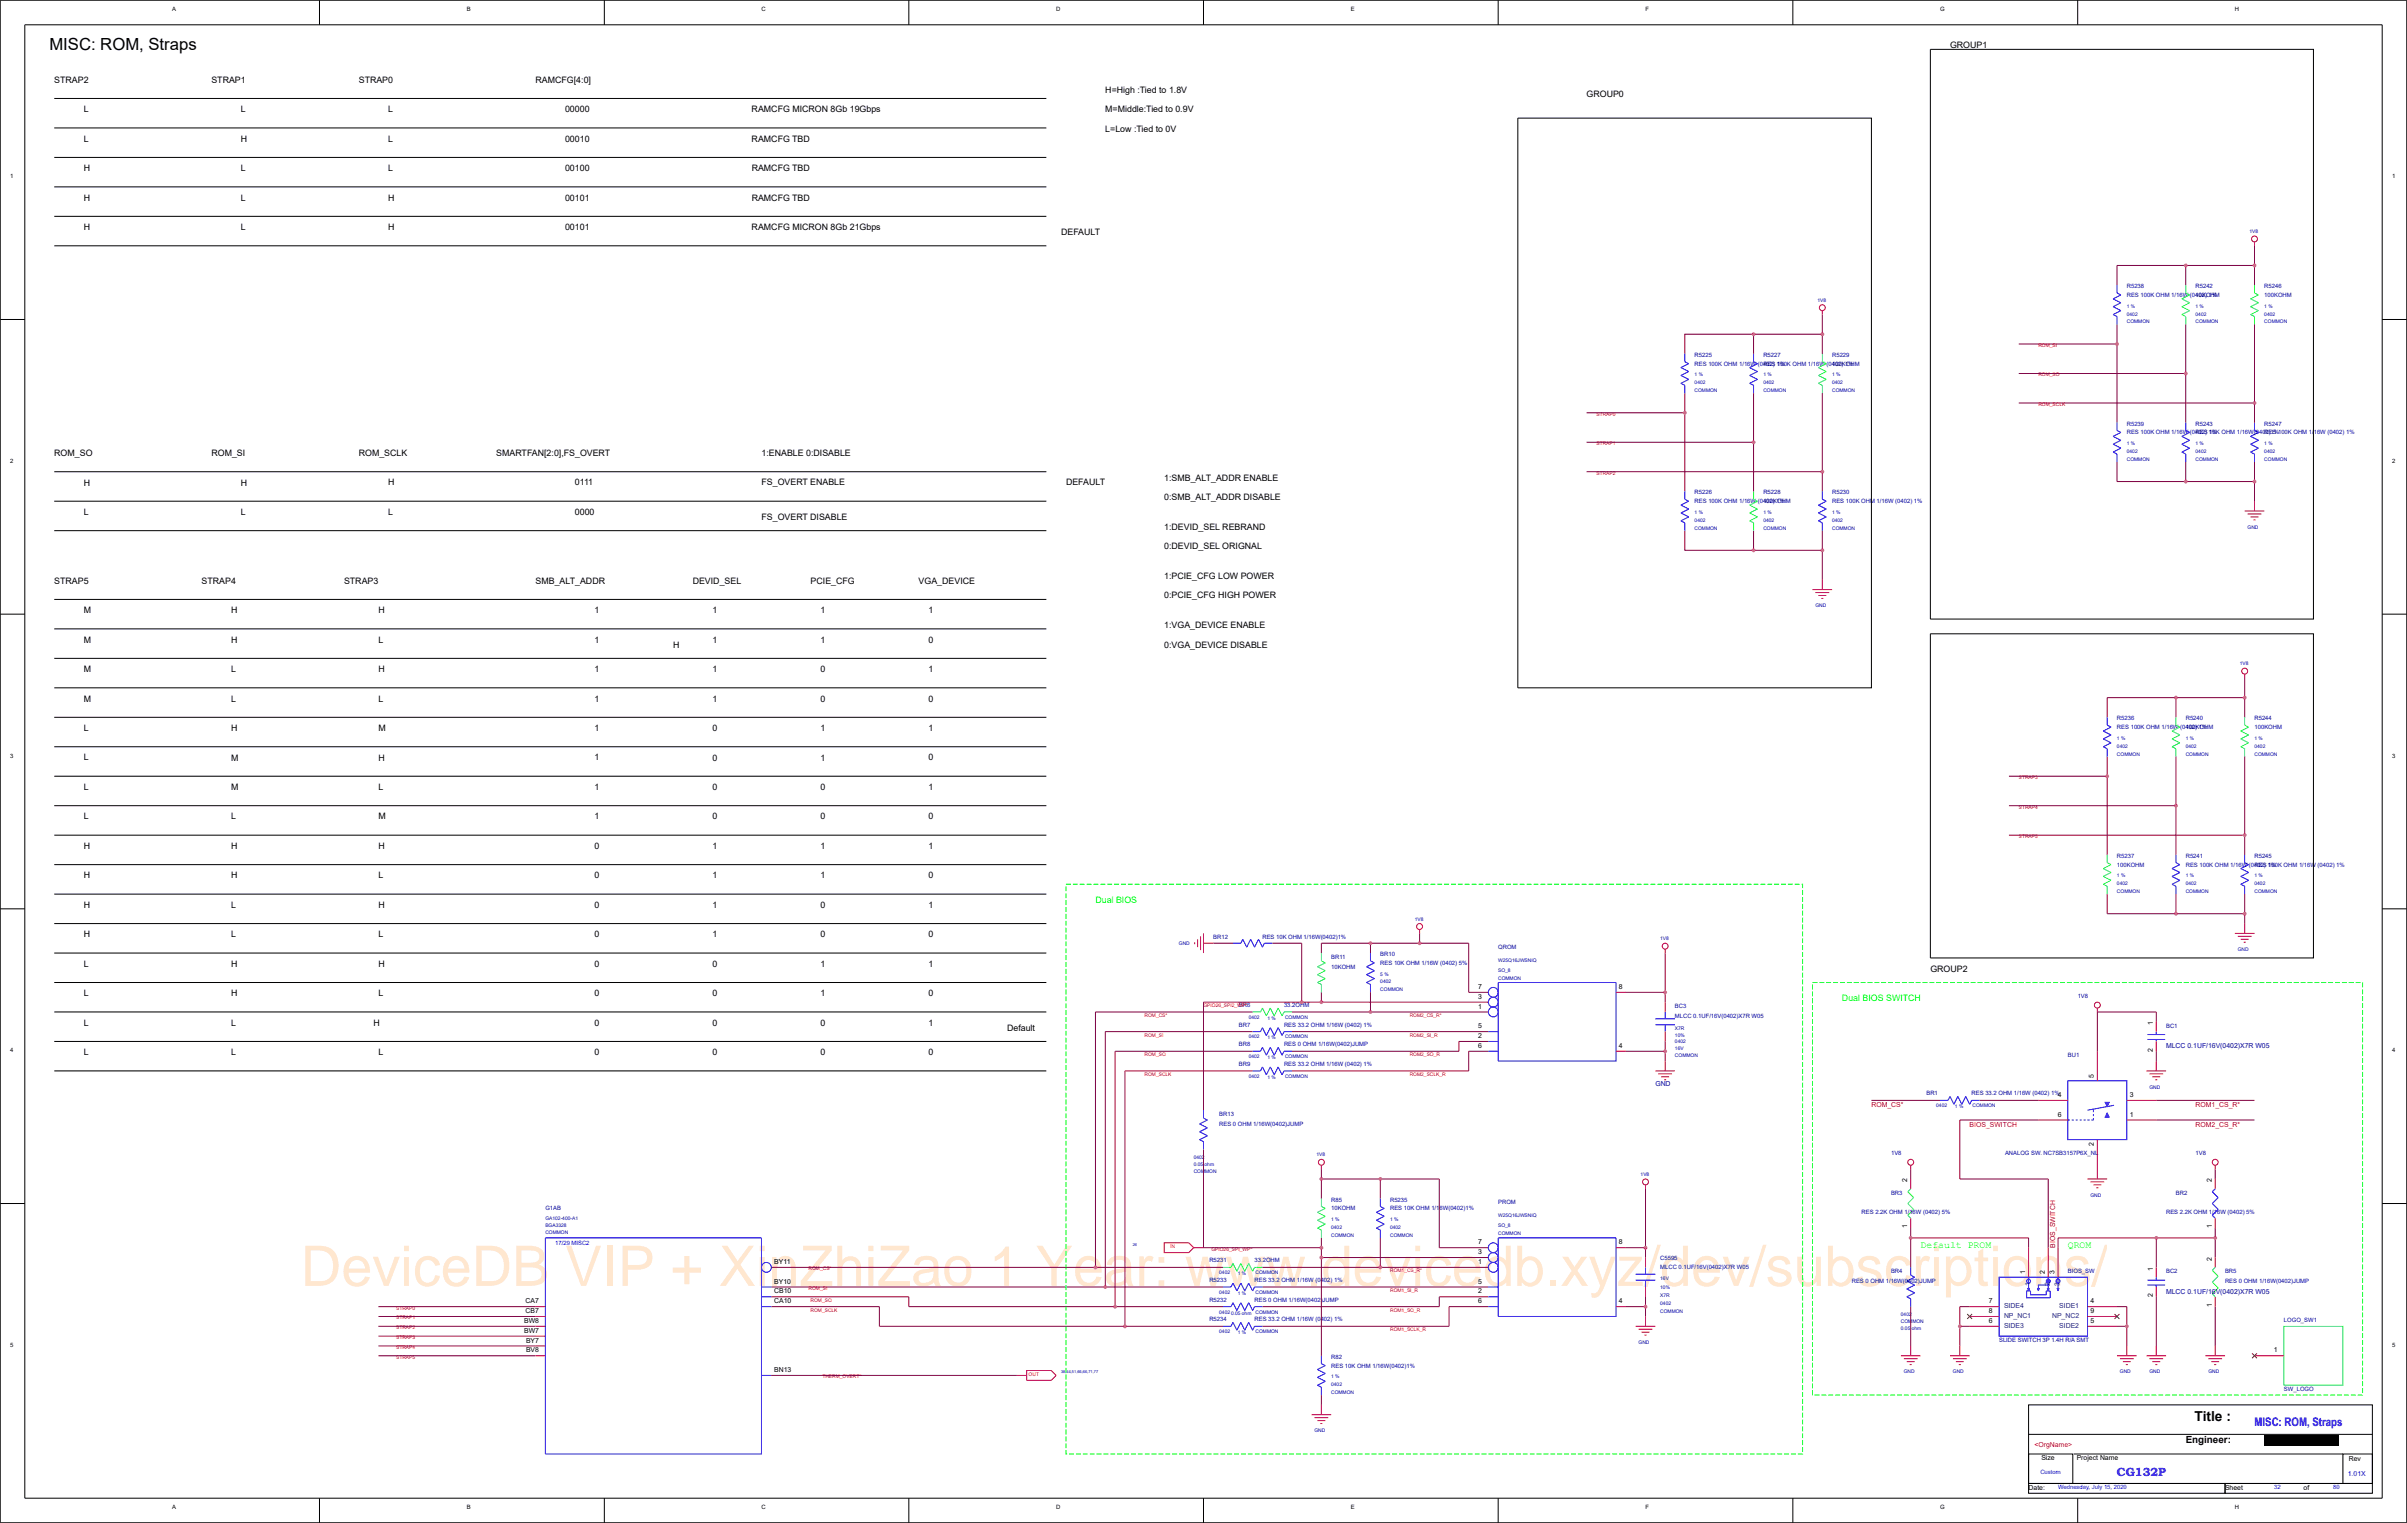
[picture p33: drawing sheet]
<svg xmlns="http://www.w3.org/2000/svg" width="271mm" height="172mm" viewBox="0 0 271 172" stroke-linecap="round" stroke-linejoin="round" font-family="sans-serif">
<defs><g id="words">
<text font-size="6.3" fill="#ff8000" x="33.9" y="145">DeviceDB VIP + XinZhiZao 1 Year: www.devicedb.xyz/dev/subscriptions/</text>
<text font-size="1.9" x="5.6" y="5.7">MISC: ROM, Straps</text>
<text font-size="1.6" x="247.4" y="160.1">Title :</text>
<g font-size="1.3" fill="#00f">
<text x="254.2" y="160.8">MISC: ROM, Straps</text>
<text x="238.6" y="166.3">CG132P</text>
</g>
<g font-size="1.1" fill="#0f0">
<text x="216.5" y="140.7">Default PROM</text>
<text x="233.1" y="140.7">QROM</text>
</g>
<text font-size="1.1" x="246.4" y="162.7">Engineer:</text>
<g font-size="1">
<text x="219.8" y="5.5">GROUP1</text>
<text x="6.1" y="9.3">STRAP2</text>
<text x="23.8" y="9.3">STRAP1</text>
<text x="40.4" y="9.3">STRAP0</text>
<text x="60.4" y="9.3">RAMCFG[4:0]</text>
<text x="124.6" y="10.4">H=High :Tied to 1.8V</text>
<text x="178.9" y="11">GROUP0</text>
<text x="9.4" y="12.7">L</text>
<text x="9.4" y="16">L</text>
<text x="27.2" y="16">H</text>
<text x="27.2" y="12.7">L</text>
<text x="43.8" y="16">L</text>
<text x="43.8" y="12.7">L</text>
<text x="63.7" y="16">00010</text>
<text x="63.7" y="12.7">00000</text>
<text x="84.7" y="12.6">RAMCFG MICRON 8Gb 19Gbps</text>
<text x="84.7" y="16">RAMCFG TBD</text>
<text x="124.6" y="12.6">M=Middle:Tied to 0.9V</text>
<text x="124.6" y="14.9">L=Low :Tied to 0V</text>
<text x="9.4" y="19.3">H</text>
<text x="9.4" y="22.6">H</text>
<text x="27.2" y="22.6">L</text>
<text x="27.2" y="19.3">L</text>
<text x="43.8" y="22.6">H</text>
<text x="43.8" y="19.3">L</text>
<text x="63.7" y="22.6">00101</text>
<text x="63.7" y="19.3">00100</text>
<text x="84.7" y="19.3">RAMCFG TBD</text>
<text x="84.7" y="22.6">RAMCFG TBD</text>
<text x="9.4" y="25.9">H</text>
<text x="27.2" y="25.9">L</text>
<text x="43.8" y="25.9">H</text>
<text x="63.7" y="25.9">00101</text>
<text x="84.7" y="25.9">RAMCFG MICRON 8Gb 21Gbps</text>
<text x="119.6" y="26.5">DEFAULT</text>
<text x="6.1" y="51.4">ROM_SO</text>
<text x="23.8" y="51.4">ROM_SI</text>
<text x="40.4" y="51.4">ROM_SCLK</text>
<text x="55.9" y="51.4">SMARTFAN[2:0],FS_OVERT</text>
<text x="85.8" y="51.4">1:ENABLE 0:DISABLE</text>
<text x="9.4" y="54.7">H</text>
<text x="9.4" y="58">L</text>
<text x="27.2" y="54.7">H</text>
<text x="27.2" y="58">L</text>
<text x="43.8" y="54.7">H</text>
<text x="43.8" y="58">L</text>
<text x="64.8" y="54.7">0111</text>
<text x="64.8" y="58">0000</text>
<text x="85.8" y="54.7">FS_OVERT ENABLE</text>
<text x="85.8" y="58.6">FS_OVERT DISABLE</text>
<text x="120.2" y="54.7">DEFAULT</text>
<text x="131.2" y="56.4">0:SMB_ALT_ADDR DISABLE</text>
<text x="131.2" y="59.7">1:DEVID_SEL REBRAND</text>
<text x="131.2" y="54.2">1:SMB_ALT_ADDR ENABLE</text>
<text x="6.1" y="65.8">STRAP5</text>
<text x="22.7" y="65.8">STRAP4</text>
<text x="38.8" y="65.8">STRAP3</text>
<text x="60.4" y="65.8">SMB_ALT_ADDR</text>
<text x="78.1" y="65.8">DEVID_SEL</text>
<text x="91.4" y="65.8">PCIE_CFG</text>
<text x="103.6" y="65.8">VGA_DEVICE</text>
<text x="131.2" y="61.9">0:DEVID_SEL ORIGNAL</text>
<text x="131.2" y="65.2">1:PCIE_CFG LOW POWER</text>
<text x="9.4" y="69.1">M</text>
<text x="26" y="69.1">H</text>
<text x="42.7" y="69.1">H</text>
<text x="67" y="69.1">1</text>
<text x="80.3" y="69.1">1</text>
<text x="92.5" y="69.1">1</text>
<text x="104.7" y="69.1">1</text>
<text x="131.2" y="70.8">1:VGA_DEVICE ENABLE</text>
<text x="131.2" y="67.5">0:PCIE_CFG HIGH POWER</text>
<text x="9.4" y="75.8">M</text>
<text x="9.4" y="72.4">M</text>
<text x="26" y="75.8">L</text>
<text x="26" y="72.4">H</text>
<text x="42.7" y="72.4">L</text>
<text x="42.7" y="75.8">H</text>
<text x="67" y="75.8">1</text>
<text x="67" y="72.4">1</text>
<text x="75.9" y="73">H</text>
<text x="80.3" y="72.4">1</text>
<text x="80.3" y="75.8">1</text>
<text x="92.5" y="75.8">0</text>
<text x="92.5" y="72.4">1</text>
<text x="104.7" y="72.4">0</text>
<text x="104.7" y="75.8">1</text>
<text x="131.2" y="73">0:VGA_DEVICE DISABLE</text>
<text x="9.4" y="82.4">L</text>
<text x="9.4" y="79.1">M</text>
<text x="26" y="82.4">H</text>
<text x="26" y="79.1">L</text>
<text x="42.7" y="82.4">M</text>
<text x="42.7" y="79.1">L</text>
<text x="67" y="79.1">1</text>
<text x="67" y="82.4">1</text>
<text x="80.3" y="79.1">1</text>
<text x="80.3" y="82.4">0</text>
<text x="92.5" y="82.4">1</text>
<text x="92.5" y="79.1">0</text>
<text x="104.7" y="79.1">0</text>
<text x="104.7" y="82.4">1</text>
<text x="9.4" y="89.1">L</text>
<text x="9.4" y="85.7">L</text>
<text x="26" y="85.7">M</text>
<text x="26" y="89.1">M</text>
<text x="42.7" y="85.7">H</text>
<text x="42.7" y="89.1">L</text>
<text x="67" y="89.1">1</text>
<text x="67" y="85.7">1</text>
<text x="80.3" y="89.1">0</text>
<text x="80.3" y="85.7">0</text>
<text x="92.5" y="85.7">1</text>
<text x="92.5" y="89.1">0</text>
<text x="104.7" y="85.7">0</text>
<text x="104.7" y="89.1">1</text>
<text x="9.4" y="92.4">L</text>
<text x="9.4" y="95.7">H</text>
<text x="26" y="92.4">L</text>
<text x="26" y="95.7">H</text>
<text x="42.7" y="95.7">H</text>
<text x="42.7" y="92.4">M</text>
<text x="67" y="92.4">1</text>
<text x="67" y="95.7">0</text>
<text x="80.3" y="95.7">1</text>
<text x="80.3" y="92.4">0</text>
<text x="92.5" y="92.4">0</text>
<text x="92.5" y="95.7">1</text>
<text x="104.7" y="92.4">0</text>
<text x="104.7" y="95.7">1</text>
<text x="9.4" y="99">H</text>
<text x="26" y="99">H</text>
<text x="42.7" y="99">L</text>
<text x="67" y="99">0</text>
<text x="80.3" y="99">1</text>
<text x="92.5" y="99">1</text>
<text x="104.7" y="99">0</text>
<text x="9.4" y="105.7">H</text>
<text x="9.4" y="102.3">H</text>
<text x="26" y="105.7">L</text>
<text x="26" y="102.3">L</text>
<text x="42.7" y="102.3">H</text>
<text x="42.7" y="105.7">L</text>
<text x="67" y="105.7">0</text>
<text x="67" y="102.3">0</text>
<text x="80.3" y="105.7">1</text>
<text x="80.3" y="102.3">1</text>
<text x="92.5" y="105.7">0</text>
<text x="92.5" y="102.3">0</text>
<text x="104.7" y="102.3">1</text>
<text x="104.7" y="105.7">0</text>
<text x="9.4" y="112.3">L</text>
<text x="9.4" y="109">L</text>
<text x="26" y="109">H</text>
<text x="26" y="112.3">H</text>
<text x="42.7" y="109">H</text>
<text x="42.7" y="112.3">L</text>
<text x="67" y="109">0</text>
<text x="67" y="112.3">0</text>
<text x="80.3" y="112.3">0</text>
<text x="80.3" y="109">0</text>
<text x="92.5" y="112.3">1</text>
<text x="92.5" y="109">1</text>
<text x="104.7" y="109">1</text>
<text x="104.7" y="112.3">0</text>
<text x="217.6" y="109.5">GROUP2</text>
<text x="9.4" y="115.6">L</text>
<text x="9.4" y="118.9">L</text>
<text x="26" y="118.9">L</text>
<text x="26" y="115.6">L</text>
<text x="42.1" y="115.6">H</text>
<text x="42.7" y="119">L</text>
<text x="67" y="119">0</text>
<text x="67" y="115.6">0</text>
<text x="80.3" y="119">0</text>
<text x="80.3" y="115.6">0</text>
<text x="92.5" y="115.6">0</text>
<text x="92.5" y="119">0</text>
<text x="104.7" y="115.6">1</text>
<text x="104.7" y="118.9">0</text>
<text x="113.5" y="116.2">Default</text>
</g>
<g font-size="1" fill="#0f0">
<text x="123.5" y="101.8">Dual BIOS</text>
<text x="207.6" y="112.9">Dual BIOS SWITCH</text>
</g>
<g font-size=".8">
<text x="166.6" y="113.7">1</text>
<text x="166.6" y="112.6">3</text>
<text x="166.6" y="111.5">7</text>
<text x="182.5" y="111.5">8</text>
<text x="166.6" y="117">2</text>
<text x="166.6" y="115.9">5</text>
<text x="166.6" y="118.1">6</text>
<text x="182.5" y="118.1">4</text>
<text x="242.7" y="118.6" transform="rotate(-90 242.7 118.6)">2</text>
<text x="242.7" y="115.6" transform="rotate(-90 242.7 115.6)">1</text>
<text x="232" y="123.7">4</text>
<text x="232" y="125.9">6</text>
<text x="236" y="121.5" transform="rotate(-90 236 121.5)">5</text>
<text x="240.1" y="125.9">1</text>
<text x="240.1" y="123.7">3</text>
<text x="236" y="129.2" transform="rotate(-90 236 129.2)">2</text>
<text x="215" y="133.3" transform="rotate(-90 215 133.3)">2</text>
<text x="249.3" y="133.3" transform="rotate(-90 249.3 133.3)">2</text>
<text x="87.3" y="142.5">BY11</text>
<text x="166.6" y="142.5">1</text>
<text x="166.6" y="141.4">3</text>
<text x="166.6" y="140.3">7</text>
<text x="182.5" y="140.3">8</text>
<text x="215" y="138.5" transform="rotate(-90 215 138.5)">1</text>
<text x="228.3" y="143.6" transform="rotate(-90 228.3 143.6)">1</text>
<text x="230.5" y="143.6" transform="rotate(-90 230.5 143.6)">2</text>
<text x="231.6" y="143.6" transform="rotate(-90 231.6 143.6)">3</text>
<text x="242.7" y="143.3" transform="rotate(-90 242.7 143.3)">1</text>
<text x="249.3" y="142.1" transform="rotate(-90 249.3 142.1)">2</text>
<text x="249.3" y="138.5" transform="rotate(-90 249.3 138.5)">1</text>
<text x="59.1" y="149.1">BW8</text>
<text x="59.3" y="148">CB7</text>
<text x="59.3" y="146.9">CA7</text>
<text x="87.3" y="146.9">CA10</text>
<text x="87.3" y="145.8">CB10</text>
<text x="87.3" y="144.7">BY10</text>
<text x="166.6" y="145.8">2</text>
<text x="166.6" y="144.7">5</text>
<text x="166.6" y="146.9">6</text>
<text x="182.5" y="146.9">4</text>
<text x="224.2" y="146.9">7</text>
<text x="224.2" y="148">8</text>
<text x="224.2" y="149.1">6</text>
<text x="235.7" y="146.9">4</text>
<text x="235.7" y="148">9</text>
<text x="235.7" y="149.1">5</text>
<text x="242.7" y="146.2" transform="rotate(-90 242.7 146.2)">2</text>
<text x="249.3" y="147.3" transform="rotate(-90 249.3 147.3)">1</text>
<text x="59.1" y="150.2">BW7</text>
<text x="59.3" y="152.4">BV8</text>
<text x="59.3" y="151.3">BY7</text>
<text x="87.3" y="154.7">BN13</text>
<text x="256.3" y="152.4">1</text>
<text x="228.7" y="167.9">Date:</text>
<text x="230.1" y="164.6">Size</text>
<text x="234.1" y="164.6">Project Name</text>
<text x="250.8" y="167.9">Sheet</text>
<text x="259.7" y="167.9">of</text>
<text x="264.8" y="164.7">Rev</text>
</g>
<g font-size=".8" fill="#0000a0">
<text x="244.2" y="118.2">MLCC 0.1UF/16V(0402)X7R W05</text>
<text x="186.6" y="122.4">GND</text>
<text x="244.2" y="145.9">MLCC 0.1UF/16V(0402)X7R W05</text>
</g>
<g font-size=".8" fill="#f00">
<text x="211" y="124.8">ROM_CS*</text>
<text x="247.5" y="124.8">ROM1_CS_R*</text>
<text x="222" y="127">BIOS_SWITCH</text>
<text x="247.5" y="127">ROM2_CS_R*</text>
<text x="231.7" y="140.7" transform="rotate(-90 231.7 140.7)">BIOS_SWITCH</text>
<text x="229.3" y="163.1">&lt;OrgName&gt;</text>
</g>
<g font-size=".8" fill="#004080">
<text x="225.9" y="147.5">SIDE4</text>
<text x="225.9" y="148.6">NP_NC1</text>
<text x="225.9" y="149.7">SIDE3</text>
<text x="228.8" y="145" transform="rotate(-90 228.8 145)">1</text>
<text x="231.1" y="145" transform="rotate(-90 231.1 145)">2</text>
<text x="231.3" y="148.6">NP_NC2</text>
<text x="232.1" y="147.5">SIDE1</text>
<text x="232.1" y="149.7">SIDE2</text>
<text x="232.2" y="145" transform="rotate(-90 232.2 145)">3</text>
</g>
<text font-size=".8" fill="#00f" x="264.7" y="166.3">1.01X</text>
<g font-size=".7">
<text x="19.4" y="1.2">A</text>
<text x="52.6" y="1.2">B</text>
<text x="85.8" y="1.2">C</text>
<text x="119.1" y="1.2">D</text>
<text x="152.3" y="1.2">E</text>
<text x="185.5" y="1.2">F</text>
<text x="218.7" y="1.2">G</text>
<text x="251.9" y="1.2">H</text>
<text x="1.1" y="20.1">1</text>
<text x="269.7" y="20.1">1</text>
<text x="1.1" y="52.2">2</text>
<text x="269.7" y="52.2">2</text>
<text x="1.1" y="85.4">3</text>
<text x="269.7" y="85.4">3</text>
<text x="1.1" y="118.6">4</text>
<text x="269.7" y="118.6">4</text>
<text x="1.1" y="151.8">5</text>
<text x="269.7" y="151.8">5</text>
<text x="19.4" y="170.1">A</text>
<text x="52.6" y="170.1">B</text>
<text x="85.8" y="170.1">C</text>
<text x="119.1" y="170.1">D</text>
<text x="152.3" y="170.1">E</text>
<text x="185.5" y="170.1">F</text>
<text x="218.7" y="170.1">G</text>
<text x="251.9" y="170.1">H</text>
</g>
<g font-size=".7" fill="#0000a0">
<text x="239.8" y="32.5">R5238</text>
<text x="239.8" y="33.5">RES 100K OHM 1/16W (0402) 1%</text>
<text x="247.5" y="32.5">R5242</text>
<text x="247.5" y="33.5">10KOHM</text>
<text x="255.3" y="32.5">R5246</text>
<text x="255.3" y="33.5">100KOHM</text>
<text x="191" y="40.2">R5225</text>
<text x="191" y="41.2">RES 100K OHM 1/16W (0402) 1%</text>
<text x="198.8" y="40.2">R5227</text>
<text x="198.8" y="41.2">RES 100K OHM 1/16W (0402) 1%</text>
<text x="206.5" y="40.2">R5229</text>
<text x="206.5" y="41.2">100KOHM</text>
<text x="239.8" y="48">R5239</text>
<text x="247.5" y="48">R5243</text>
<text x="255.3" y="48">R5247</text>
<text x="239.8" y="49">RES 100K OHM 1/16W (0402) 1%</text>
<text x="247.5" y="49">RES 10K OHM 1/16W(0402)1%</text>
<text x="255.3" y="49">RES 100K OHM 1/16W (0402) 1%</text>
<text x="191" y="55.7">R5226</text>
<text x="191" y="56.7">RES 100K OHM 1/16W (0402) 1%</text>
<text x="198.8" y="55.7">R5228</text>
<text x="198.8" y="56.7">100KOHM</text>
<text x="206.5" y="55.7">R5230</text>
<text x="206.5" y="56.7">RES 100K OHM 1/16W (0402) 1%</text>
<text x="238.6" y="81.2">R5236</text>
<text x="238.6" y="82.2">RES 100K OHM 1/16W (0402) 1%</text>
<text x="246.4" y="81.2">R5240</text>
<text x="246.4" y="82.2">100KOHM</text>
<text x="254.2" y="81.2">R5244</text>
<text x="254.2" y="82.2">100KOHM</text>
<text x="238.6" y="96.7">R5237</text>
<text x="238.6" y="97.7">100KOHM</text>
<text x="246.4" y="96.7">R5241</text>
<text x="246.4" y="97.7">RES 100K OHM 1/16W (0402) 1%</text>
<text x="254.2" y="96.7">R5245</text>
<text x="254.2" y="97.7">RES 100K OHM 1/16W (0402) 1%</text>
<text x="136.8" y="105.9">BR12</text>
<text x="142.3" y="105.9">RES 10K OHM 1/16W(0402)1%</text>
<text x="155.6" y="107.8">BR10</text>
<text x="168.9" y="107">QROM</text>
<text x="139.7" y="113.5">BR6</text>
<text x="144.8" y="113.5">33.2OHM</text>
<text x="150.1" y="108.1">BR11</text>
<text x="150.1" y="109.2">10KOHM</text>
<text x="155.6" y="108.8">RES 10K OHM 1/16W (0402) 5%</text>
<text x="188.8" y="113.6">BC3</text>
<text x="234.2" y="112.5">1V8</text>
<text x="139.7" y="115.7">BR7</text>
<text x="139.7" y="118">BR8</text>
<text x="144.8" y="115.7">RES 33.2 OHM 1/16W (0402) 1%</text>
<text x="144.8" y="118">RES 0 OHM 1/16W(0402)JUMP</text>
<text x="188.8" y="114.7">MLCC 0.1UF/16V(0402)X7R W05</text>
<text x="233.1" y="119.2">BU1</text>
<text x="244.2" y="115.9">BC1</text>
<text x="137.4" y="125.8">BR13</text>
<text x="139.7" y="120.2">BR9</text>
<text x="144.8" y="120.2">RES 33.2 OHM 1/16W (0402) 1%</text>
<text x="217.2" y="123.5">BR1</text>
<text x="222.3" y="123.5">RES 33.2 OHM 1/16W (0402) 1%</text>
<text x="137.4" y="126.9">RES 0 OHM 1/16W(0402)JUMP</text>
<text x="213.2" y="130.2">1V8</text>
<text x="226" y="130.2">ANALOG SW. NC7SB3157P6X_NL</text>
<text x="247.5" y="130.2">1V8</text>
<text x="61.5" y="136.4">G1AB</text>
<text x="150.1" y="135.4">R85</text>
<text x="150.1" y="136.4">10KOHM</text>
<text x="156.7" y="135.4">R5235</text>
<text x="156.7" y="136.4">RES 10K OHM 1/16W(0402)1%</text>
<text x="168.9" y="135.8">PROM</text>
<text x="209.9" y="136.9">RES 2.2K OHM 1/16W (0402) 5%</text>
<text x="213.2" y="134.7">BR3</text>
<text x="244.2" y="136.9">RES 2.2K OHM 1/16W (0402) 5%</text>
<text x="245.3" y="134.7">BR2</text>
<text x="136.3" y="142.3">R5231</text>
<text x="141.4" y="142.3">33.2OHM</text>
<text x="187.2" y="142.1">C5595</text>
<text x="187.2" y="143.1">MLCC 0.1UF/16V(0402)X7R W05</text>
<text x="213.2" y="143.5">BR4</text>
<text x="233.1" y="143.5">BIOS_SW</text>
<text x="244.2" y="143.5">BC2</text>
<text x="250.8" y="143.5">BR5</text>
<text x="136.3" y="146.7">R5232</text>
<text x="136.3" y="149">R5234</text>
<text x="136.3" y="144.5">R5233</text>
<text x="141.4" y="146.7">RES 0 OHM 1/16W(0402)JUMP</text>
<text x="141.4" y="149">RES 33.2 OHM 1/16W (0402) 1%</text>
<text x="141.4" y="144.5">RES 33.2 OHM 1/16W (0402) 1%</text>
<text x="208.8" y="144.6">RES 0 OHM 1/16W(0402)JUMP</text>
<text x="250.8" y="144.6">RES 0 OHM 1/16W(0402)JUMP</text>
<text x="257.5" y="149.1">LOGO_SW1</text>
<text x="150.1" y="153.2">R82</text>
<text x="150.1" y="154.2">RES 10K OHM 1/16W(0402)1%</text>
<text x="225.4" y="151.3">SLIDE SWITCH 3P 1.4H R/A SMT</text>
<text x="257.5" y="156.8">SW_LOGO</text>
</g>
<g font-size=".7" fill="#00f">
<text x="62.6" y="140.3">17/29 MISC2</text>
<text x="230" y="166.1">Custom</text>
<text x="232" y="167.9">Wednesday, July 15, 2020</text>
<text x="256.4" y="167.9">32</text>
<text x="263" y="167.9">80</text>
</g>
<g font-size=".6" fill="#0000a0">
<text x="253.6" y="26.3">1V8</text>
<text x="204.9" y="34">1V8</text>
<text x="239.8" y="34.7">1 %</text>
<text x="239.8" y="35.6">0402</text>
<text x="247.5" y="34.7">1 %</text>
<text x="247.5" y="35.6">0402</text>
<text x="255.3" y="35.6">0402</text>
<text x="255.3" y="34.7">1 %</text>
<text x="239.8" y="36.5">COMMON</text>
<text x="247.5" y="36.5">COMMON</text>
<text x="255.3" y="36.5">COMMON</text>
<text x="191" y="44.2">COMMON</text>
<text x="191" y="43.3">0402</text>
<text x="191" y="42.4">1 %</text>
<text x="198.8" y="43.3">0402</text>
<text x="198.8" y="42.4">1 %</text>
<text x="198.8" y="44.2">COMMON</text>
<text x="206.5" y="44.2">COMMON</text>
<text x="206.5" y="43.3">0402</text>
<text x="206.5" y="42.4">1 %</text>
<text x="239.8" y="50.2">1 %</text>
<text x="239.8" y="51.1">0402</text>
<text x="239.8" y="52">COMMON</text>
<text x="247.5" y="51.1">0402</text>
<text x="247.5" y="50.2">1 %</text>
<text x="247.5" y="52">COMMON</text>
<text x="255.3" y="50.2">1 %</text>
<text x="255.3" y="51.1">0402</text>
<text x="255.3" y="52">COMMON</text>
<text x="191" y="58.8">0402</text>
<text x="191" y="57.9">1 %</text>
<text x="191" y="59.7">COMMON</text>
<text x="198.8" y="58.8">0402</text>
<text x="198.8" y="57.9">1 %</text>
<text x="198.8" y="59.7">COMMON</text>
<text x="206.5" y="58.8">0402</text>
<text x="206.5" y="57.9">1 %</text>
<text x="206.5" y="59.7">COMMON</text>
<text x="253.4" y="59.6">GND</text>
<text x="204.7" y="68.5">GND</text>
<text x="252.5" y="75">1V8</text>
<text x="238.6" y="83.4">1 %</text>
<text x="246.4" y="83.4">1 %</text>
<text x="254.2" y="83.4">1 %</text>
<text x="238.6" y="84.3">0402</text>
<text x="238.6" y="85.2">COMMON</text>
<text x="246.4" y="84.3">0402</text>
<text x="246.4" y="85.2">COMMON</text>
<text x="254.2" y="85.2">COMMON</text>
<text x="254.2" y="84.3">0402</text>
<text x="238.6" y="98.9">1 %</text>
<text x="238.6" y="99.8">0402</text>
<text x="238.6" y="100.7">COMMON</text>
<text x="246.4" y="99.8">0402</text>
<text x="246.4" y="98.9">1 %</text>
<text x="246.4" y="100.7">COMMON</text>
<text x="254.2" y="99.8">0402</text>
<text x="254.2" y="98.9">1 %</text>
<text x="254.2" y="100.7">COMMON</text>
<text x="132.9" y="106.5">GND</text>
<text x="159.5" y="103.8">1V8</text>
<text x="187.2" y="106">1V8</text>
<text x="252.3" y="107.2">GND</text>
<text x="155.6" y="110.9">0402</text>
<text x="155.6" y="110">5 %</text>
<text x="155.6" y="111.8">COMMON</text>
<text x="168.9" y="109.5">SO_8</text>
<text x="168.9" y="110.4">COMMON</text>
<text x="168.9" y="108.4">W25Q16JWSNIQ</text>
<text x="140.8" y="114.9">0402</text>
<text x="140.8" y="117.1">0402</text>
<text x="140.8" y="119.3">0402</text>
<text x="142.9" y="115">1 %</text>
<text x="142.9" y="117.2">1 %</text>
<text x="142.9" y="119.4">1 %</text>
<text x="144.9" y="114.9">COMMON</text>
<text x="144.9" y="117.1">COMMON</text>
<text x="144.9" y="119.3">COMMON</text>
<text x="188.8" y="116.1">X7R</text>
<text x="188.8" y="116.8">10%</text>
<text x="188.8" y="117.6">0402</text>
<text x="188.8" y="118.4">16V</text>
<text x="188.8" y="119.2">COMMON</text>
<text x="140.8" y="121.5">0402</text>
<text x="142.9" y="121.6">1 %</text>
<text x="144.9" y="121.5">COMMON</text>
<text x="218.3" y="124.8">0402</text>
<text x="220.4" y="124.9">1 %</text>
<text x="222.4" y="124.8">COMMON</text>
<text x="242.3" y="122.7">GND</text>
<text x="134.6" y="130.7">0402</text>
<text x="134.6" y="131.5">0.05 ohm</text>
<text x="148.4" y="130.4">1V8</text>
<text x="61.5" y="137.6">GA102-400-A1</text>
<text x="134.6" y="132.2">COMMON</text>
<text x="150.1" y="137.7">1 %</text>
<text x="156.7" y="137.7">1 %</text>
<text x="168.9" y="137.2">W25Q16JWSNIQ</text>
<text x="184.9" y="132.6">1V8</text>
<text x="235.7" y="134.9">GND</text>
<text x="61.5" y="138.3">BGA3328</text>
<text x="61.5" y="139.1">COMMON</text>
<text x="137.4" y="143.6">0402</text>
<text x="139.5" y="143.8">1 %</text>
<text x="141.5" y="143.6">COMMON</text>
<text x="150.1" y="138.5">0402</text>
<text x="150.1" y="139.4">COMMON</text>
<text x="156.7" y="139.4">COMMON</text>
<text x="156.7" y="138.5">0402</text>
<text x="168.9" y="138.3">SO_8</text>
<text x="168.9" y="139.2">COMMON</text>
<text x="137.4" y="148.1">0402</text>
<text x="137.4" y="145.9">0402</text>
<text x="138.8" y="148.2">0.05 ohm</text>
<text x="139.5" y="146">1 %</text>
<text x="141.5" y="148.1">COMMON</text>
<text x="141.5" y="145.9">COMMON</text>
<text x="187.2" y="147.1">0402</text>
<text x="187.2" y="146.2">X7R</text>
<text x="187.2" y="148">COMMON</text>
<text x="187.2" y="145.3">10%</text>
<text x="187.2" y="144.3">16V</text>
<text x="214.3" y="148.4">0402</text>
<text x="214.3" y="149.2">COMMON</text>
<text x="214.3" y="150">0.05 ohm</text>
<text x="137.4" y="150.3">0402</text>
<text x="139.5" y="150.4">1 %</text>
<text x="141.5" y="150.3">COMMON</text>
<text x="150.1" y="155.4">1 %</text>
<text x="184.7" y="151.5">GND</text>
<text x="214.6" y="154.8">GND</text>
<text x="220.2" y="154.8">GND</text>
<text x="239" y="154.8">GND</text>
<text x="242.3" y="154.8">GND</text>
<text x="248.9" y="154.8">GND</text>
<text x="148.2" y="161.5">GND</text>
<text x="150.1" y="156.3">0402</text>
<text x="150.1" y="157.2">COMMON</text>
</g>
<g font-size=".6" fill="#f00">
<text x="229.8" y="39.1">ROM_SI</text>
<text x="180" y="46.9">STRAP0</text>
<text x="229.8" y="45.8">ROM_SCLK</text>
<text x="229.8" y="42.4">ROM_SO</text>
<text x="180" y="50.2">STRAP1</text>
<text x="180" y="53.5">STRAP2</text>
<text x="227.6" y="87.8">STRAP3</text>
<text x="227.6" y="91.2">STRAP4</text>
<text x="227.6" y="94.5">STRAP5</text>
<text x="135.7" y="113.5">GPIO26_SPI2_WP*</text>
<text x="129" y="114.6">ROM_CS*</text>
<text x="129" y="116.8">ROM_SI</text>
<text x="129" y="119.1">ROM_SO</text>
<text x="158.9" y="114.6">ROM2_CS_R*</text>
<text x="158.9" y="116.8">ROM2_SI_R</text>
<text x="158.9" y="119.1">ROM2_SO_R</text>
<text x="129" y="121.3">ROM_SCLK</text>
<text x="158.9" y="121.3">ROM2_SCLK_R</text>
<text x="91.2" y="143.2">ROM_CS*</text>
<text x="131.9" y="140.7">IN</text>
<text x="136.6" y="141">GPIO26_SPI_WP*</text>
<text x="156.7" y="143.4">ROM1_CS_R*</text>
<text x="44.7" y="147.6">STRAP0</text>
<text x="44.7" y="148.7">STRAP1</text>
<text x="44.7" y="149.8">STRAP2</text>
<text x="91.2" y="145.4">ROM_SI</text>
<text x="91.4" y="146.7">ROM_SO</text>
<text x="91.4" y="147.9">ROM_SCLK</text>
<text x="156.7" y="145.6">ROM1_SI_R</text>
<text x="156.7" y="147.9">ROM1_SO_R</text>
<text x="44.7" y="151">STRAP3</text>
<text x="44.7" y="152.1">STRAP4</text>
<text x="44.7" y="153.2">STRAP5</text>
<text x="92.7" y="155.4">THERM_OVERT*</text>
<text x="116" y="155.1">OUT</text>
<text x="156.7" y="150.1">ROM1_SCLK_R</text>
</g>
<g font-size=".4" fill="#0000a0">
<text x="127.7" y="140.4">26</text>
<text x="119.6" y="154.8">38,44,51,66,66,71,77</text>
</g>
</g></defs>
<g fill="none" stroke="#00f" stroke-width=".11">
<path d="M189.9 39.9v.9M197.7 39.9v.9M238.6 32.1v.9M238.6 35.7v.9M189.9 43.4v.9M189.9 55.4v.9M189.9 58.9v.9M197.7 43.4v.9M205.4 55.4v.9M205.4 58.9v.9M238.6 47.6v.9M238.6 51.2v.9"/>
<path d="M246.4 47.6v.9M246.4 51.2v.9M254.2 47.6v.9M254.2 51.2v.9M237.5 80.9v.8M237.5 84.4v.9M245.3 96.4v.8M245.3 99.9v.9M253 96.4v.8M253 99.9v.9M139 106.3h.9M141.2 116.3h.9"/>
<path d="M141.2 118.5h.9M142.5 106.3h.9M144.8 116.3h.8M144.8 118.5h.8M154.5 107.4v.9M154.5 111v.9M167.8 116.3h1.1M167.8 118.5h1.1M167.8 117.4h1.1M168.9 110.8h13.3v8.8h-13.3zM186.6 115.5h2.2M186.6 114.9h2.2"/>
<path d="M187.7 114.1v.8M187.7 115.5v.8M242.1 116.6h2M242.1 117.2h2M243.1 116.3v.3M243.1 117.2v.2M61.5 139.5h24.3v24.4h-24.3zM135.7 125.2v.8M135.7 128.7v.9M141.2 120.7h.9M144.8 120.7h.8M155.6 135.1v.9"/>
<path d="M155.6 138.7v.8M168.9 139.5h13.3v8.9h-13.3zM218.7 124h.9M222.3 124h.8M233.1 121.8h6.7v6.7h-6.7zM85.8 147.3h1.2M85.8 146.2h1.2M85.8 145.1h1.2M85.8 155h1.2M137.9 147.3h.9M137.9 145.1h.9M137.9 149.5h.9"/>
<path d="M141.4 147.3h.9M141.4 145.1h.9M141.4 149.5h.9M149 152.8v.9M149 156.4v.9M167.8 147.3h1.1M167.8 146.2h1.1M167.8 145.1h1.1M184.4 143.6h2.2M184.4 144.3h2.2M185.5 142.9v.7M185.5 144.3v.8"/>
<path d="M215.4 142.9v.9M215.4 146.4v.9M225.4 144h9.9v6.6h-9.9zM228.5 145.5h.4v.5h1.8v-.5h.4v.8h-2.6zM228.7 144v1.5M230.9 144.9h-1.1v.6M230.9 144v1.5M232 144v1.5M242.1 144.3h2M242.1 144.9h2M243.1 144v.3M243.1 144.9v.2"/>
<circle cx="168.3" cy="113" r=".55"/>
<circle cx="168.3" cy="111.9" r=".55"/>
<circle cx="168.3" cy="114.1" r=".55"/>
<circle cx="86.4" cy="142.9" r=".55"/>
<circle cx="168.3" cy="142.9" r=".55"/>
<circle cx="168.3" cy="140.7" r=".55"/>
<circle cx="168.3" cy="141.8" r=".55"/>
<circle cx="228.7" cy="144.4" r=".22"/>
<circle cx="232" cy="144.4" r=".22"/>
</g>
<g fill="#000" stroke="#00f" stroke-width=".11">
<path d="M238.2 35.5l.4 .2zM238.2 34.6l.9 .4zM238.2 34.6l.9-.5zM238.2 33.7l.9-.5zM238.2 35.5l.9-.5zM238.2 33.7l.9 .4zM238.6 33l.5 .2zM189.5 58.7l.4 .2zM189.5 57.8l.9 .5zM189.5 57.8l.9-.4zM189.5 56.9l.9-.4zM189.5 43.2l.4 .2z"/>
<path d="M189.5 42.3l.9 .5zM189.5 42.3l.9-.4zM189.5 41.4l.9-.4zM189.5 58.7l.9-.4zM189.5 56.9l.9 .5zM189.9 56.3l.5 .2zM189.5 43.2l.9-.4zM189.5 41.4l.9 .5zM189.9 40.8l.5 .2zM197.2 43.2l.5 .2zM197.2 42.3l.9 .5zM197.2 42.3l.9-.4z"/>
<path d="M197.2 41.4l.9-.4zM197.2 43.2l.9-.4zM197.2 41.4l.9 .5zM197.7 40.8l.4 .2zM205 58.7l.4 .2zM205 57.8l.9 .5zM205 57.8l.9-.4zM205 56.9l.9-.4zM205 58.7l.9-.4zM205 56.9l.9 .5zM205.4 56.3l.5 .2zM238.2 51l.4 .2z"/>
<path d="M238.2 50.1l.9 .4zM238.2 50.1l.9-.5zM238.2 49.2l.9-.5zM238.2 51l.9-.5zM238.2 49.2l.9 .4zM238.6 48.5l.5 .2zM246 51l.4 .2zM246 50.1l.8 .4zM246 50.1l.8-.5zM246 49.2l.8-.5zM246 51l.8-.5zM246 49.2l.8 .4z"/>
<path d="M246.4 48.5l.4 .2zM253.7 51l.5 .2zM253.7 50.1l.9 .4zM253.7 50.1l.9-.5zM253.7 49.2l.9-.5zM253.7 51l.9-.5zM253.7 49.2l.9 .4zM254.2 48.5l.4 .2zM237.1 84.2l.4 .2zM237.1 83.3l.9 .4zM237.1 83.3l.9-.4zM237.1 82.4l.9-.4z"/>
<path d="M237.1 84.2l.9-.5zM237.1 82.4l.9 .5zM237.5 81.7l.5 .3zM244.8 99.7l.5 .2zM244.8 98.8l.9 .4zM244.8 98.8l.9-.4zM244.8 97.9l.9-.4zM244.8 99.7l.9-.5zM244.8 97.9l.9 .5zM245.3 97.2l.4 .3zM252.6 99.7l.4 .2zM252.6 98.8l.9 .4z"/>
<path d="M252.6 98.8l.9-.4zM252.6 97.9l.9-.4zM252.6 99.7l.9-.5zM252.6 97.9l.9 .5zM253 97.2l.5 .3zM140.1 105.9l-.2 .4zM140.1 105.9l.4 .9zM141 105.9l-.5 .9zM141.9 105.9l-.5 .9zM141 105.9l.4 .9zM141.9 105.9l.4 .9zM142.3 115.9l-.2 .4z"/>
<path d="M142.5 106.3l-.2 .5zM142.3 118.1l-.2 .4zM142.3 115.9l.5 .8zM142.3 118.1l.5 .9zM143.2 115.9l-.4 .8zM143.2 115.9l.4 .8zM143.2 118.1l-.4 .9zM143.2 118.1l.4 .9zM144.1 115.9l-.5 .8zM144.1 118.1l-.5 .9zM144.1 115.9l.4 .8zM144.1 118.1l.4 .9z"/>
<path d="M144.8 116.3l-.3 .4zM144.8 118.5l-.3 .5zM154.1 110.8l.4 .2zM154.1 109.9l.8 .4zM154.1 109.9l.8-.5zM154.1 109l.8-.5zM154.1 110.8l.8-.5zM154.1 109l.8 .4zM154.5 108.3l.4 .2zM135.2 128.5l.5 .2zM135.2 127.6l.9 .4zM135.2 126.7l.9-.4z"/>
<path d="M135.2 127.6l.9-.5zM135.2 128.5l.9-.5zM135.7 126l.4 .3zM135.2 126.7l.9 .4zM142.3 120.3l-.2 .4zM142.3 120.3l.5 .9zM143.2 120.3l-.4 .9zM143.2 120.3l.4 .9zM144.1 120.3l-.5 .9zM144.1 120.3l.4 .9zM144.8 120.7l-.3 .5zM155.2 138.4l.4 .3z"/>
<path d="M155.2 137.6l.8 .4zM155.2 137.6l.8-.5zM155.2 136.7l.8-.5zM155.2 138.4l.8-.4zM155.2 136.7l.8 .4zM155.6 136l.4 .2zM219.8 123.6l-.2 .4zM219.8 123.6l.5 .9zM220.7 123.6l-.4 .9zM220.7 123.6l.5 .9zM221.6 123.6l-.4 .9zM221.6 123.6l.4 .9z"/>
<path d="M222.3 124l-.3 .5zM235.3 125.2l3-.6zM249.7 134l-.3 .3zM249.4 135.7l.7-.7zM249.4 137l.7-.7zM249.4 137l.3 .3zM249.4 134.3l.7 .7zM249.4 135.7l.7 .6zM139 146.9l-.2 .4zM139 149.1l-.2 .4zM139 144.6l-.2 .5zM139 146.9l.4 .8z"/>
<path d="M139 149.1l.4 .9zM139 144.6l.4 .9zM139.9 146.9l-.5 .8zM139.9 146.9l.4 .8zM139.9 149.1l-.5 .9zM139.9 149.1l.4 .9zM139.9 144.6l-.5 .9zM139.9 144.6l.4 .9zM140.8 146.9l-.5 .8zM140.8 149.1l-.5 .9zM140.8 144.6l-.5 .9zM140.8 146.9l.4 .8z"/>
<path d="M140.8 149.1l.4 .9zM140.8 144.6l.4 .9zM141.4 147.3l-.2 .4zM141.4 149.5l-.2 .5zM141.4 145.1l-.2 .4zM148.5 156.2l.5 .2zM148.5 155.3l.9 .4zM148.5 155.3l.9-.5zM148.5 154.4l.9-.5zM148.5 156.2l.9-.5zM148.5 154.4l.9 .4zM149 153.7l.4 .2z"/>
<path d="M215 146.2l.4 .2zM215 145.3l.8 .4zM215 144.4l.8-.4zM215 145.3l.8-.4zM215 146.2l.8-.5zM215.4 143.8l.4 .2zM215 144.4l.8 .5zM228.8 145.2l-.1 .3zM228.6 145.2l.1 .3zM229.7 145.2l.1 .3zM229.9 145.2l-.1 .3zM231 145.2l-.1 .3z"/>
<path d="M230.8 145.2l.1 .3zM231.9 145.2l.1 .3zM232.1 145.2l-.1 .3z"/>
</g>
<g fill="none" stroke="#00ff80" stroke-width=".11">
<path d="M205.4 39.9v.9M246.4 32.1v.9M246.4 35.7v.9M254.2 32.1v.9M254.2 35.7v.9M197.7 55.4v.9M197.7 58.9v.9M205.4 43.4v.9M237.5 96.4v.8M237.5 99.9v.9M245.3 80.9v.8M245.3 84.4v.9"/>
<path d="M253 80.9v.8M253 84.4v.9M141.2 114.1h.9M144.8 114.1h.8M149 107.4v.9M149 111v.9M149 135.1v.9M149 138.7v.8M137.9 142.9h.9M141.4 142.9h.9M257.5 149.5h6.6v6.7h-6.6z"/>
</g>
<g fill="#000" stroke="#00ff80" stroke-width=".11">
<path d="M246 35.5l.4 .2zM246 34.6l.8 .4zM246 34.6l.8-.5zM246 33.7l.8-.5zM246 35.5l.8-.5zM246 33.7l.8 .4zM246.4 33l.4 .2zM253.7 35.5l.5 .2zM253.7 34.6l.9 .4zM253.7 34.6l.9-.5zM253.7 33.7l.9-.5zM253.7 35.5l.9-.5z"/>
<path d="M253.7 33.7l.9 .4zM254.2 33l.4 .2zM197.2 58.7l.5 .2zM197.2 57.8l.9 .5zM197.2 57.8l.9-.4zM197.2 56.9l.9-.4zM197.2 58.7l.9-.4zM197.2 56.9l.9 .5zM197.7 56.3l.4 .2zM205 43.2l.4 .2zM205 42.3l.9 .5zM205 42.3l.9-.4z"/>
<path d="M205 41.4l.9-.4zM205 43.2l.9-.4zM205 41.4l.9 .5zM205.4 40.8l.5 .2zM237.1 99.7l.4 .2zM237.1 98.8l.9 .4zM237.1 98.8l.9-.4zM237.1 97.9l.9-.4zM237.1 99.7l.9-.5zM237.1 97.9l.9 .5zM237.5 97.2l.5 .3zM244.8 84.2l.5 .2z"/>
<path d="M244.8 83.3l.9 .4zM244.8 83.3l.9-.4zM244.8 82.4l.9-.4zM244.8 84.2l.9-.5zM244.8 82.4l.9 .5zM245.3 81.7l.4 .3zM252.6 84.2l.4 .2zM252.6 83.3l.9 .4zM252.6 83.3l.9-.4zM252.6 82.4l.9-.4zM252.6 84.2l.9-.5zM252.6 82.4l.9 .5z"/>
<path d="M253 81.7l.5 .3zM142.3 113.6l-.2 .5zM142.3 113.6l.5 .9zM143.2 113.6l-.4 .9zM143.2 113.6l.4 .9zM144.1 113.6l-.5 .9zM144.1 113.6l.4 .9zM144.8 114.1l-.3 .4zM148.5 109l.9-.5zM148.5 109.9l.9 .4zM148.5 110.8l.5 .2zM149 108.3l.4 .2z"/>
<path d="M148.5 109l.9 .4zM148.5 109.9l.9-.5zM148.5 110.8l.9-.5zM148.5 138.4l.5 .3zM148.5 137.6l.9 .4zM148.5 137.6l.9-.5zM148.5 136.7l.9-.5zM148.5 138.4l.9-.4zM148.5 136.7l.9 .4zM149 136l.4 .2zM215.4 134l-.3 .3zM215.1 135.7l.6-.7z"/>
<path d="M215.1 137l.6-.7zM215.1 137l.3 .3zM215.1 134.3l.6 .7zM215.1 135.7l.6 .6zM139 142.4l-.2 .5zM139 142.4l.4 .9zM139.9 142.4l-.5 .9zM139.9 142.4l.4 .9zM140.8 142.4l-.5 .9zM140.8 142.4l.4 .9zM141.4 142.9l-.2 .4zM249.7 142.9l-.3 .3z"/>
<path d="M249.4 144.5l.7-.6zM250.1 145.2l-.7 .7zM249.4 145.9l.3 .3zM249.4 143.2l.7 .7zM249.4 144.5l.7 .7z"/>
</g>
<g fill="none" stroke="#f00" stroke-width=".11">
<path d="M205.4 35v.5M254.2 27.3v.4M253 57.6h2.3M253.4 57.9h1.5M253.7 58.3h.9M254 58.6h.3M254.2 56.5v1.1M204.3 66.5h2.2M204.7 66.8h1.5M205 67.1h.9M205.3 67.5h.2M205.4 65.4v1.1"/>
<path d="M253 76v.4M134.7 106.2v.2M135 105.9v.9M135.3 105.6v1.5M135.7 106.3h1.1M135.7 105.2v2.2M160 104.8v.4M182.2 118.5h1.1M182.2 111.9h1.1M187.7 107v.4M187.7 113v1.1M187.7 116.3v1.1"/>
<path d="M187.7 119.6v1.1M236.4 113.6v.5M236.4 118.5v3.3M243.1 115.2v1.1M243.1 117.4v1.1M243.1 119.6v1.1M251.9 105.2h2.3M252.3 105.6h1.5M252.6 105.9h.9M252.9 106.2h.3M253 104.1v1.1M149 131.4v.4"/>
<path d="M185.5 133.6v.4M186.6 120.7h2.2M186.9 121.1h1.6M187.3 121.4h.9M187.6 121.7h.2M215.4 131.4v.4M215.4 132.9v1.1M215.4 137.3v1.1M229.8 126.3h3.3M229.8 124h3.3M235.3 132.9h2.2M235.7 133.2h1.5"/>
<path d="M236 133.6h.9M236.3 133.9h.2M236.4 128.5v4.4M239.8 126.3h3.3M239.8 124h3.3M242 120.7h2.2M242.3 121.1h1.6M242.6 121.4h.9M243 121.7h.2M249.7 131.4v.4M249.7 132.9v1.1M249.7 137.3v1.1"/>
<path d="M60.4 147.3h1.1M60.4 152.8h1.1M60.4 151.7h1.1M60.4 150.6h1.1M60.4 149.5h1.1M60.4 148.4h1.1M114.6 155h1.1M118.5 154.5h-2.8v1.1h2.8M134 140.1h-2.8v1.1h2.8M134.6 140.7h1.1M147.9 159.5h2.2M148.2 159.8h1.5"/>
<path d="M149 158.4v1.1M182.2 147.3h1.1M182.2 140.7h1.1M184.4 149.5h2.2M184.7 149.8h1.6M185.1 150.2h.8M185.4 150.5h.2M185.5 141.8v1.1M185.5 145.1v1.1M185.5 148.4v1.1M214.3 152.8h2.2M214.6 153.2h1.6"/>
<path d="M215 153.5h.8M215.3 153.8h.2M215.4 151.7v1.1M219.8 152.8h2.2M220.2 153.2h1.5M220.5 153.5h.9M220.8 153.8h.2M220.9 151.7v1.1M222 147.3h3.4M222 149.5h3.4M222 148.4h3.4M228.7 140.7v3.3"/>
<path d="M230.9 140.7v3.3M232 140.7v3.3M235.3 147.3h3.3M235.3 149.5h3.3M235.3 148.4h3.3M238.6 152.8h2.3M239 153.2h1.5M239.3 153.5h.9M239.6 153.8h.3M239.8 151.7v1.1M242 152.8h2.2M242.3 153.2h1.6"/>
<path d="M242.6 153.5h.9M243 153.8h.2M243.1 142.9v1.1M243.1 145.1v1.1M243.1 151.7v1.1M248.6 152.8h2.2M248.9 153.2h1.6M249.3 153.5h.9M249.6 153.8h.2M249.7 141.8v1.1M249.7 146.2v1.1M249.7 151.7v1.1"/>
<path d="M254.2 152.8h3.3M148.5 160.1h.9M148.8 160.5h.3"/>
<circle cx="205.4" cy="34.7" r=".33"/>
<circle cx="254.2" cy="26.9" r=".33"/>
<circle cx="253" cy="75.7" r=".33"/>
<circle cx="160" cy="104.4" r=".33"/>
<circle cx="187.7" cy="106.7" r=".33"/>
<circle cx="236.4" cy="113.3" r=".33"/>
<circle cx="149" cy="131" r=".33"/>
<circle cx="185.5" cy="133.2" r=".33"/>
<circle cx="215.4" cy="131" r=".33"/>
<circle cx="249.7" cy="131" r=".33"/>
</g>
<g fill="#00f" stroke="#00f" stroke-width=".11">
<path d="M237.3 124.3h.5l-.3 .4z"/>
<path d="M237.5 125.5l.3 .4h-.5z"/>
<circle cx="230.9" cy="144.4" r=".22"/>
</g>
<path d="M233.1 126.3h2.9M236 126.3v-1.3" fill="none" stroke="#00f" stroke-width=".11" stroke-dasharray=".2 .2" stroke-linecap="butt"/>
<path d="M221.8 148.1l.5 .6zM221.8 148.7l.5-.6zM238.4 148.1l.5 .6zM238.4 148.7l.5-.6zM253.9 152.6l.5 .5zM254.4 152.6l-.5 .5z" fill="#000" stroke="#804000" stroke-width=".11"/>
<path d="M118.5 155.6l.6-.6zM118.5 154.5l.6 .5zM134 141.2l.6-.5zM134 140.1l.6 .6z" fill="#000" stroke="#f00" stroke-width=".11"/>
<path d="M228.7 158.4h38.7v8.8h-38.7zM228.7 163.9h5v3.3h-5zM228.7 167.2h22.1v1.1h-22.1zM228.7 161.7h38.7M233.8 163.9h30.3M250.8 167.2h16.6v1.1h-16.6zM264.1 163.9h3.3v3.3h-3.3z" fill="none" stroke="#000" stroke-width=".11"/>
<g fill="none" stroke="#800040" stroke-width=".11">
<path d="M189.9 39.9v-2.2h7.8v2.2M197.7 37.7h7.7v2.2M205.4 35.5v2.2M227.6 38.8h11M238.6 36.6v11M246.4 29.9v2.2M246.4 36.6v11M254.2 27.7v4.4M254.2 36.6v11M254.2 29.9h-15.6v2.2M178.9 49.9h18.8M178.9 53.2h26.5"/>
<path d="M178.9 46.5h11M189.9 59.8v2.2h7.8v-2.2M189.9 44.3v11.1M197.7 44.3v11.1M205.4 44.3v11.1M205.4 59.8v2.2M227.6 42.1h18.8M227.6 45.4h26.6M238.6 52.1v2.2h15.6M246.4 52.1v2.2M254.2 52.1v4.4M197.7 62h7.7v3.4"/>
<path d="M245.3 78.6v2.3M253 78.6h-15.5v2.3M253 76.4v4.5M226.5 90.8h18.8M226.5 94.1h26.5M226.5 87.5h11M237.5 85.3v11.1M245.3 85.3v11.1M253 85.3v11.1M136.8 106.3h2.2M141.2 114.1h-17.7v28.8M141.2 116.3h-16.6v28.8"/>
<path d="M141.2 118.5h-15.5v28.8M143.4 106.3h3.3v6.7M145.6 114.1h22.2M145.6 116.3h22.2M149 107.4v-1.1h16.6v5.6h2.2M149 111.9v1.1M154.5 106.3v1.1M154.5 111.9v2.2M160 105.2v1.1M167.8 117.4h-3.3v1.1h-18.9M167.8 118.5h-2.2v2.2h-20M167.8 113h-32.1v12.2"/>
<path d="M183.3 118.5h4.4M183.3 111.9h4.4M187.7 107.4v5.6M187.7 117.4v2.2M237.5 100.8v2.2h15.5M243.1 115.2v-1.1h-6.7v4.4M243.1 118.5v1.1M245.3 100.8v2.2M253 100.8v3.3M135.7 129.6v11.1h13.3M141.2 120.7h-14.4v28.8M149 132.9h6.6v2.2"/>
<path d="M149 131.8v3.3M149 139.5v13.3M155.6 132.9h6.6v7.8h5.6M155.6 139.5v3.4M185.5 134v7.8M211 124h7.7M215.4 131.8v1.1M215.4 138.4v4.5M215.4 139.5h13.3v1.2M223.1 124h6.7M229.8 126.3h-8.9v6.6h10v7.8M243.1 139.5v3.4"/>
<path d="M243.1 124h11.1M243.1 126.3h11.1M249.7 131.8v1.1M249.7 138.4v3.4M249.7 139.5h-17.7v1.2M42.7 149.5h17.7M42.7 147.3h17.7M42.7 148.4h17.7M42.7 150.6h17.7M42.7 151.7h17.7M42.7 152.8h17.7M87 147.3h12.1v2.2h38.8"/>
<path d="M87 146.2h15.5v1.1h35.4M87 142.9h50.9M87 145.1h50.9M87 155h27.6M142.3 142.9h25.5M142.3 145.1h25.5M149 141.8h18.8M149 157.3v1.1M167.8 147.3h-4.4v2.2h-21.1M167.8 146.2h-5.6v1.1h-19.9M183.3 147.3h2.2v1.1M183.3 140.7h2.2"/>
<path d="M185.5 146.2v1.1M215.4 147.3v4.4M220.9 149.5h1.1M222 147.3h-1.1v4.4M238.6 149.5h1.2M238.6 147.3h1.2v4.4M243.1 146.2v5.5M249.7 147.3v4.4"/>
</g>
<g fill="#f0f">
<circle cx="197.7" cy="37.7" r=".22"/>
<circle cx="205.4" cy="37.7" r=".22"/>
<circle cx="155.6" cy="132.9" r=".22"/>
<circle cx="149" cy="132.9" r=".22"/>
<circle cx="245.3" cy="78.6" r=".22"/>
<circle cx="246.4" cy="29.9" r=".22"/>
<circle cx="253" cy="78.6" r=".22"/>
<circle cx="254.2" cy="29.9" r=".22"/>
<circle cx="185.5" cy="140.7" r=".22"/>
<circle cx="197.7" cy="62" r=".22"/>
<circle cx="205.4" cy="62" r=".22"/>
<circle cx="245.3" cy="103" r=".22"/>
<circle cx="246.4" cy="54.3" r=".22"/>
<circle cx="253" cy="103" r=".22"/>
<circle cx="254.2" cy="54.3" r=".22"/>
<circle cx="185.5" cy="147.3" r=".22"/>
<circle cx="149" cy="140.7" r=".22"/>
<circle cx="149" cy="141.8" r=".22"/>
<circle cx="155.6" cy="142.9" r=".22"/>
<circle cx="254.2" cy="45.4" r=".22"/>
<circle cx="238.6" cy="38.8" r=".22"/>
<circle cx="246.4" cy="42.1" r=".22"/>
<circle cx="189.9" cy="46.5" r=".22"/>
<circle cx="197.7" cy="49.9" r=".22"/>
<circle cx="205.4" cy="53.2" r=".22"/>
<circle cx="237.5" cy="87.5" r=".22"/>
<circle cx="245.3" cy="90.8" r=".22"/>
<circle cx="253" cy="94.1" r=".22"/>
<circle cx="154.5" cy="106.3" r=".22"/>
<circle cx="154.5" cy="114.1" r=".22"/>
<circle cx="187.7" cy="111.9" r=".22"/>
<circle cx="187.7" cy="118.5" r=".22"/>
<circle cx="215.4" cy="139.5" r=".22"/>
<circle cx="243.1" cy="139.5" r=".22"/>
<circle cx="249.7" cy="139.5" r=".22"/>
<circle cx="220.9" cy="149.5" r=".22"/>
<circle cx="239.8" cy="149.5" r=".22"/>
<circle cx="126.8" cy="149.5" r=".22"/>
<circle cx="125.7" cy="147.3" r=".22"/>
<circle cx="124.6" cy="145.1" r=".22"/>
<circle cx="123.5" cy="142.9" r=".22"/>
<circle cx="160" cy="106.3" r=".22"/>
<circle cx="146.7" cy="113" r=".22"/>
<circle cx="149" cy="113" r=".22"/>
</g>
<g fill="none" stroke="#000" stroke-width=".11">
<path d="M0 0h271.3v171.7h-271.3zM2.8 2.8h265.7v166.1h-265.7zM6.1 14.4h111.9M6.1 11.1h111.9M6.1 17.7h111.9M36 0v2.8M68.1 0v2.8M102.5 0v2.8M135.7 0v2.8M168.9 0v2.8M171.1 13.3h39.9v64.2h-39.9zM202.1 0v2.8"/>
<path d="M217.6 5.6h43.2v64.2h-43.2zM234.2 0v2.8M0 36h2.8M6.1 27.7h111.9M6.1 24.4h111.9M6.1 21.1h111.9M268.5 36h2.8M6.1 53.2h111.9M6.1 56.5h111.9M6.1 59.8h111.9M0 69.2h2.8M6.1 74.2h111.9"/>
<path d="M6.1 77.5h111.9M6.1 70.9h111.9M6.1 67.6h111.9M217.6 71.4h43.2v36.6h-43.2zM268.5 69.2h2.8M6.1 90.8h111.9M6.1 94.1h111.9M6.1 87.5h111.9M6.1 84.2h111.9M6.1 80.9h111.9M6.1 97.5h111.9M0 102.5h2.8"/>
<path d="M6.1 114.1h111.9M6.1 117.4h111.9M6.1 100.8h111.9M6.1 104.1h111.9M6.1 107.4h111.9M6.1 110.8h111.9M268.5 102.5h2.8M0 135.7h2.8M6.1 120.7h111.9M268.5 135.7h2.8M36 168.9v2.8M68.1 168.9v2.8"/>
<path d="M102.5 168.9v2.8M135.7 168.9v2.8M168.9 168.9v2.8M202.1 168.9v2.8M234.2 168.9v2.8"/>
</g>
<path d="M120.2 99.7h83v64.2h-83zM204.3 110.8h62v46.5h-62z" fill="none" stroke="#0f0" stroke-width=".11" stroke-dasharray=".6 .2" stroke-linecap="butt"/>
<path d="M255.3 161.8h8.4v1.2h-8.4z" fill="#000"/>
<use href="#words"/>
</svg>
